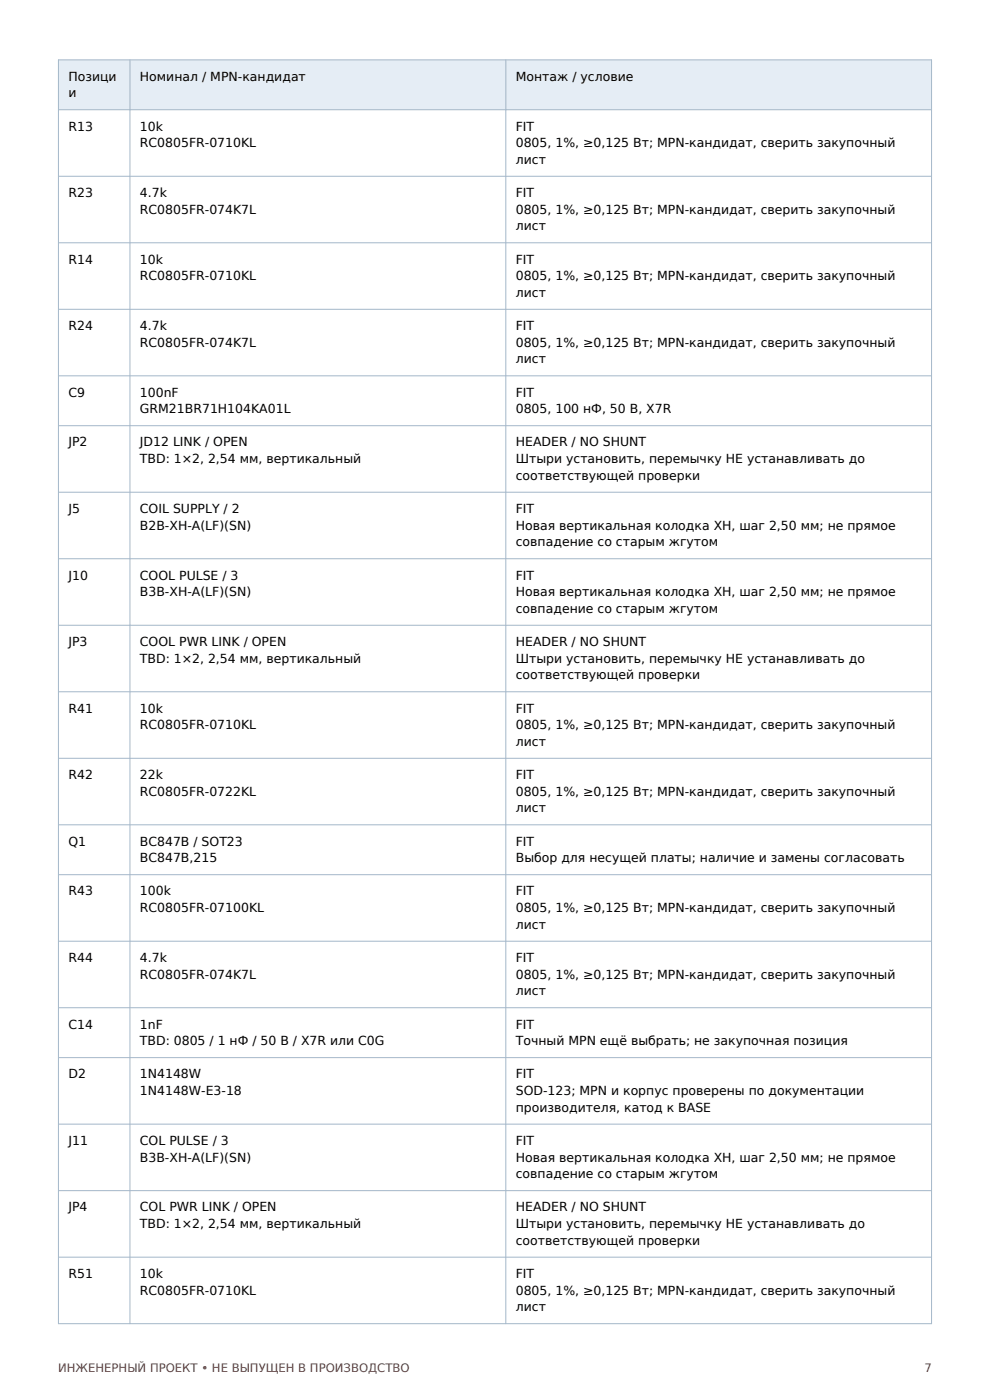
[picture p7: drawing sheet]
<svg xmlns="http://www.w3.org/2000/svg" width="210mm" height="297mm" viewBox="0 0 210 297" stroke-linecap="round" stroke-linejoin="round" font-family="sans-serif">
<defs><g id="words">
<g font-size="2.6">
<text x="14.5" y="17.1">Позици</text>
<text x="29.7" y="17.1">Номинал / MPN-кандидат</text>
<text x="109.4" y="17.1">Монтаж / условие</text>
<text x="14.5" y="20.6">и</text>
<text x="14.5" y="27.7">R13</text>
<text x="29.7" y="27.7">10k</text>
<text x="109.4" y="27.7">FIT</text>
<text x="29.7" y="31.2">RC0805FR-0710KL</text>
<text x="109.4" y="31.2">0805, 1%, ≥0,125 Вт; MPN-кандидат, сверить закупочный</text>
<text x="109.4" y="34.7">лист</text>
<text x="14.5" y="41.8">R23</text>
<text x="29.7" y="41.8">4.7k</text>
<text x="109.4" y="41.8">FIT</text>
<text x="29.7" y="45.3">RC0805FR-074K7L</text>
<text x="109.4" y="45.3">0805, 1%, ≥0,125 Вт; MPN-кандидат, сверить закупочный</text>
<text x="109.4" y="48.9">лист</text>
<text x="14.5" y="55.9">R14</text>
<text x="29.7" y="55.9">10k</text>
<text x="29.7" y="59.4">RC0805FR-0710KL</text>
<text x="109.4" y="55.9">FIT</text>
<text x="109.4" y="59.4">0805, 1%, ≥0,125 Вт; MPN-кандидат, сверить закупочный</text>
<text x="109.4" y="63">лист</text>
<text x="14.5" y="70">R24</text>
<text x="29.7" y="70">4.7k</text>
<text x="109.4" y="70">FIT</text>
<text x="29.7" y="73.6">RC0805FR-074K7L</text>
<text x="109.4" y="73.6">0805, 1%, ≥0,125 Вт; MPN-кандидат, сверить закупочный</text>
<text x="109.4" y="77.1">лист</text>
<text x="14.5" y="84.1">C9</text>
<text x="29.7" y="84.1">100nF</text>
<text x="29.7" y="87.7">GRM21BR71H104KA01L</text>
<text x="109.4" y="84.1">FIT</text>
<text x="109.4" y="87.7">0805, 100 нФ, 50 В, X7R</text>
<text x="14.5" y="94.7">JP2</text>
<text x="29.7" y="94.7">JD12 LINK / OPEN</text>
<text x="109.4" y="94.7">HEADER / NO SHUNT</text>
<text x="29.7" y="98.2">TBD: 1×2, 2,54 мм, вертикальный</text>
<text x="109.4" y="98.2">Штыри установить, перемычку НЕ устанавливать до</text>
<text x="109.4" y="101.8">соответствующей проверки</text>
<text x="14.5" y="108.8">J5</text>
<text x="29.7" y="108.8">COIL SUPPLY / 2</text>
<text x="29.7" y="112.4">B2B-XH-A(LF)(SN)</text>
<text x="109.4" y="108.8">FIT</text>
<text x="109.4" y="112.4">Новая вертикальная колодка XH, шаг 2,50 мм; не прямое</text>
<text x="109.4" y="115.9">совпадение со старым жгутом</text>
<text x="14.5" y="122.9">J10</text>
<text x="29.7" y="122.9">COOL PULSE / 3</text>
<text x="109.4" y="122.9">FIT</text>
<text x="29.7" y="126.5">B3B-XH-A(LF)(SN)</text>
<text x="109.4" y="126.5">Новая вертикальная колодка XH, шаг 2,50 мм; не прямое</text>
<text x="109.4" y="130">совпадение со старым жгутом</text>
<text x="14.5" y="137.1">JP3</text>
<text x="29.7" y="137.1">COOL PWR LINK / OPEN</text>
<text x="109.4" y="137.1">HEADER / NO SHUNT</text>
<text x="29.7" y="140.6">TBD: 1×2, 2,54 мм, вертикальный</text>
<text x="109.4" y="140.6">Штыри установить, перемычку НЕ устанавливать до</text>
<text x="109.4" y="144.1">соответствующей проверки</text>
<text x="14.5" y="151.2">R41</text>
<text x="29.7" y="151.2">10k</text>
<text x="29.7" y="154.7">RC0805FR-0710KL</text>
<text x="109.4" y="151.2">FIT</text>
<text x="109.4" y="154.7">0805, 1%, ≥0,125 Вт; MPN-кандидат, сверить закупочный</text>
<text x="109.4" y="158.2">лист</text>
<text x="14.5" y="165.3">R42</text>
<text x="29.7" y="165.3">22k</text>
<text x="109.4" y="165.3">FIT</text>
<text x="29.7" y="168.8">RC0805FR-0722KL</text>
<text x="109.4" y="168.8">0805, 1%, ≥0,125 Вт; MPN-кандидат, сверить закупочный</text>
<text x="109.4" y="172.3">лист</text>
<text x="14.5" y="179.4">Q1</text>
<text x="29.7" y="179.4">BC847B / SOT23</text>
<text x="109.4" y="179.4">FIT</text>
<text x="29.7" y="182.9">BC847B,215</text>
<text x="109.4" y="182.9">Выбор для несущей платы; наличие и замены согласовать</text>
<text x="14.5" y="190">R43</text>
<text x="29.7" y="190">100k</text>
<text x="109.4" y="190">FIT</text>
<text x="29.7" y="193.5">RC0805FR-07100KL</text>
<text x="109.4" y="193.5">0805, 1%, ≥0,125 Вт; MPN-кандидат, сверить закупочный</text>
<text x="109.4" y="197">лист</text>
<text x="14.5" y="204.1">R44</text>
<text x="29.7" y="204.1">4.7k</text>
<text x="29.7" y="207.6">RC0805FR-074K7L</text>
<text x="109.4" y="204.1">FIT</text>
<text x="109.4" y="207.6">0805, 1%, ≥0,125 Вт; MPN-кандидат, сверить закупочный</text>
<text x="109.4" y="211.1">лист</text>
<text x="14.5" y="218.2">C14</text>
<text x="29.7" y="218.2">1nF</text>
<text x="29.7" y="221.7">TBD: 0805 / 1 нФ / 50 В / X7R или C0G</text>
<text x="109.4" y="218.2">FIT</text>
<text x="109.4" y="221.7">Точный MPN ещё выбрать; не закупочная позиция</text>
<text x="14.5" y="228.8">D2</text>
<text x="29.7" y="228.8">1N4148W</text>
<text x="29.7" y="232.3">1N4148W-E3-18</text>
<text x="109.4" y="228.8">FIT</text>
<text x="109.4" y="232.3">SOD-123; MPN и корпус проверены по документации</text>
<text x="109.4" y="235.8">производителя, катод к BASE</text>
<text x="14.5" y="242.9">J11</text>
<text x="29.7" y="242.9">COL PULSE / 3</text>
<text x="109.4" y="242.9">FIT</text>
<text x="29.7" y="246.4">B3B-XH-A(LF)(SN)</text>
<text x="109.4" y="246.4">Новая вертикальная колодка XH, шаг 2,50 мм; не прямое</text>
<text x="109.4" y="249.9">совпадение со старым жгутом</text>
<text x="14.5" y="257">JP4</text>
<text x="29.7" y="257">COL PWR LINK / OPEN</text>
<text x="109.4" y="257">HEADER / NO SHUNT</text>
<text x="29.7" y="260.5">TBD: 1×2, 2,54 мм, вертикальный</text>
<text x="109.4" y="260.5">Штыри установить, перемычку НЕ устанавливать до</text>
<text x="109.4" y="264.1">соответствующей проверки</text>
<text x="14.5" y="271.1">R51</text>
<text x="29.7" y="271.1">10k</text>
<text x="29.7" y="274.6">RC0805FR-0710KL</text>
<text x="109.4" y="271.1">FIT</text>
<text x="109.4" y="274.6">0805, 1%, ≥0,125 Вт; MPN-кандидат, сверить закупочный</text>
<text x="109.4" y="278.2">лист</text>
</g>
<g font-size="2.5" fill="#8b3232">
<text x="12.3" y="291">ИНЖЕНЕРНЫЙ ПРОЕКТ • НЕ ВЫПУЩЕН В ПРОИЗВОДСТВО</text>
<text x="196.1" y="291">7</text>
</g>
</g></defs>
<path d="M12.4 12.7h185.2v10.6h-185.2z" fill-rule="evenodd" fill="#e5edf5"/>
<g fill="none" stroke="#a4b7c9" stroke-width=".21">
<path d="M12.4 12.7h185.2v268.1h-185.2zM27.6 12.7v268.1M107.3 12.7v268.1M12.4 23.3h185.2M12.4 37.4h185.2M12.4 51.5h185.2M12.4 65.6h185.2M12.4 79.7h185.2M12.4 90.3h185.2M12.4 104.4h185.2M12.4 118.5h185.2M12.4 132.6h185.2"/>
<path d="M12.4 146.8h185.2M12.4 160.9h185.2M12.4 175h185.2M12.4 185.6h185.2M12.4 199.7h185.2M12.4 213.8h185.2M12.4 224.4h185.2M12.4 238.5h185.2M12.4 252.6h185.2M12.4 266.7h185.2"/>
</g>
<use href="#words"/>
</svg>
